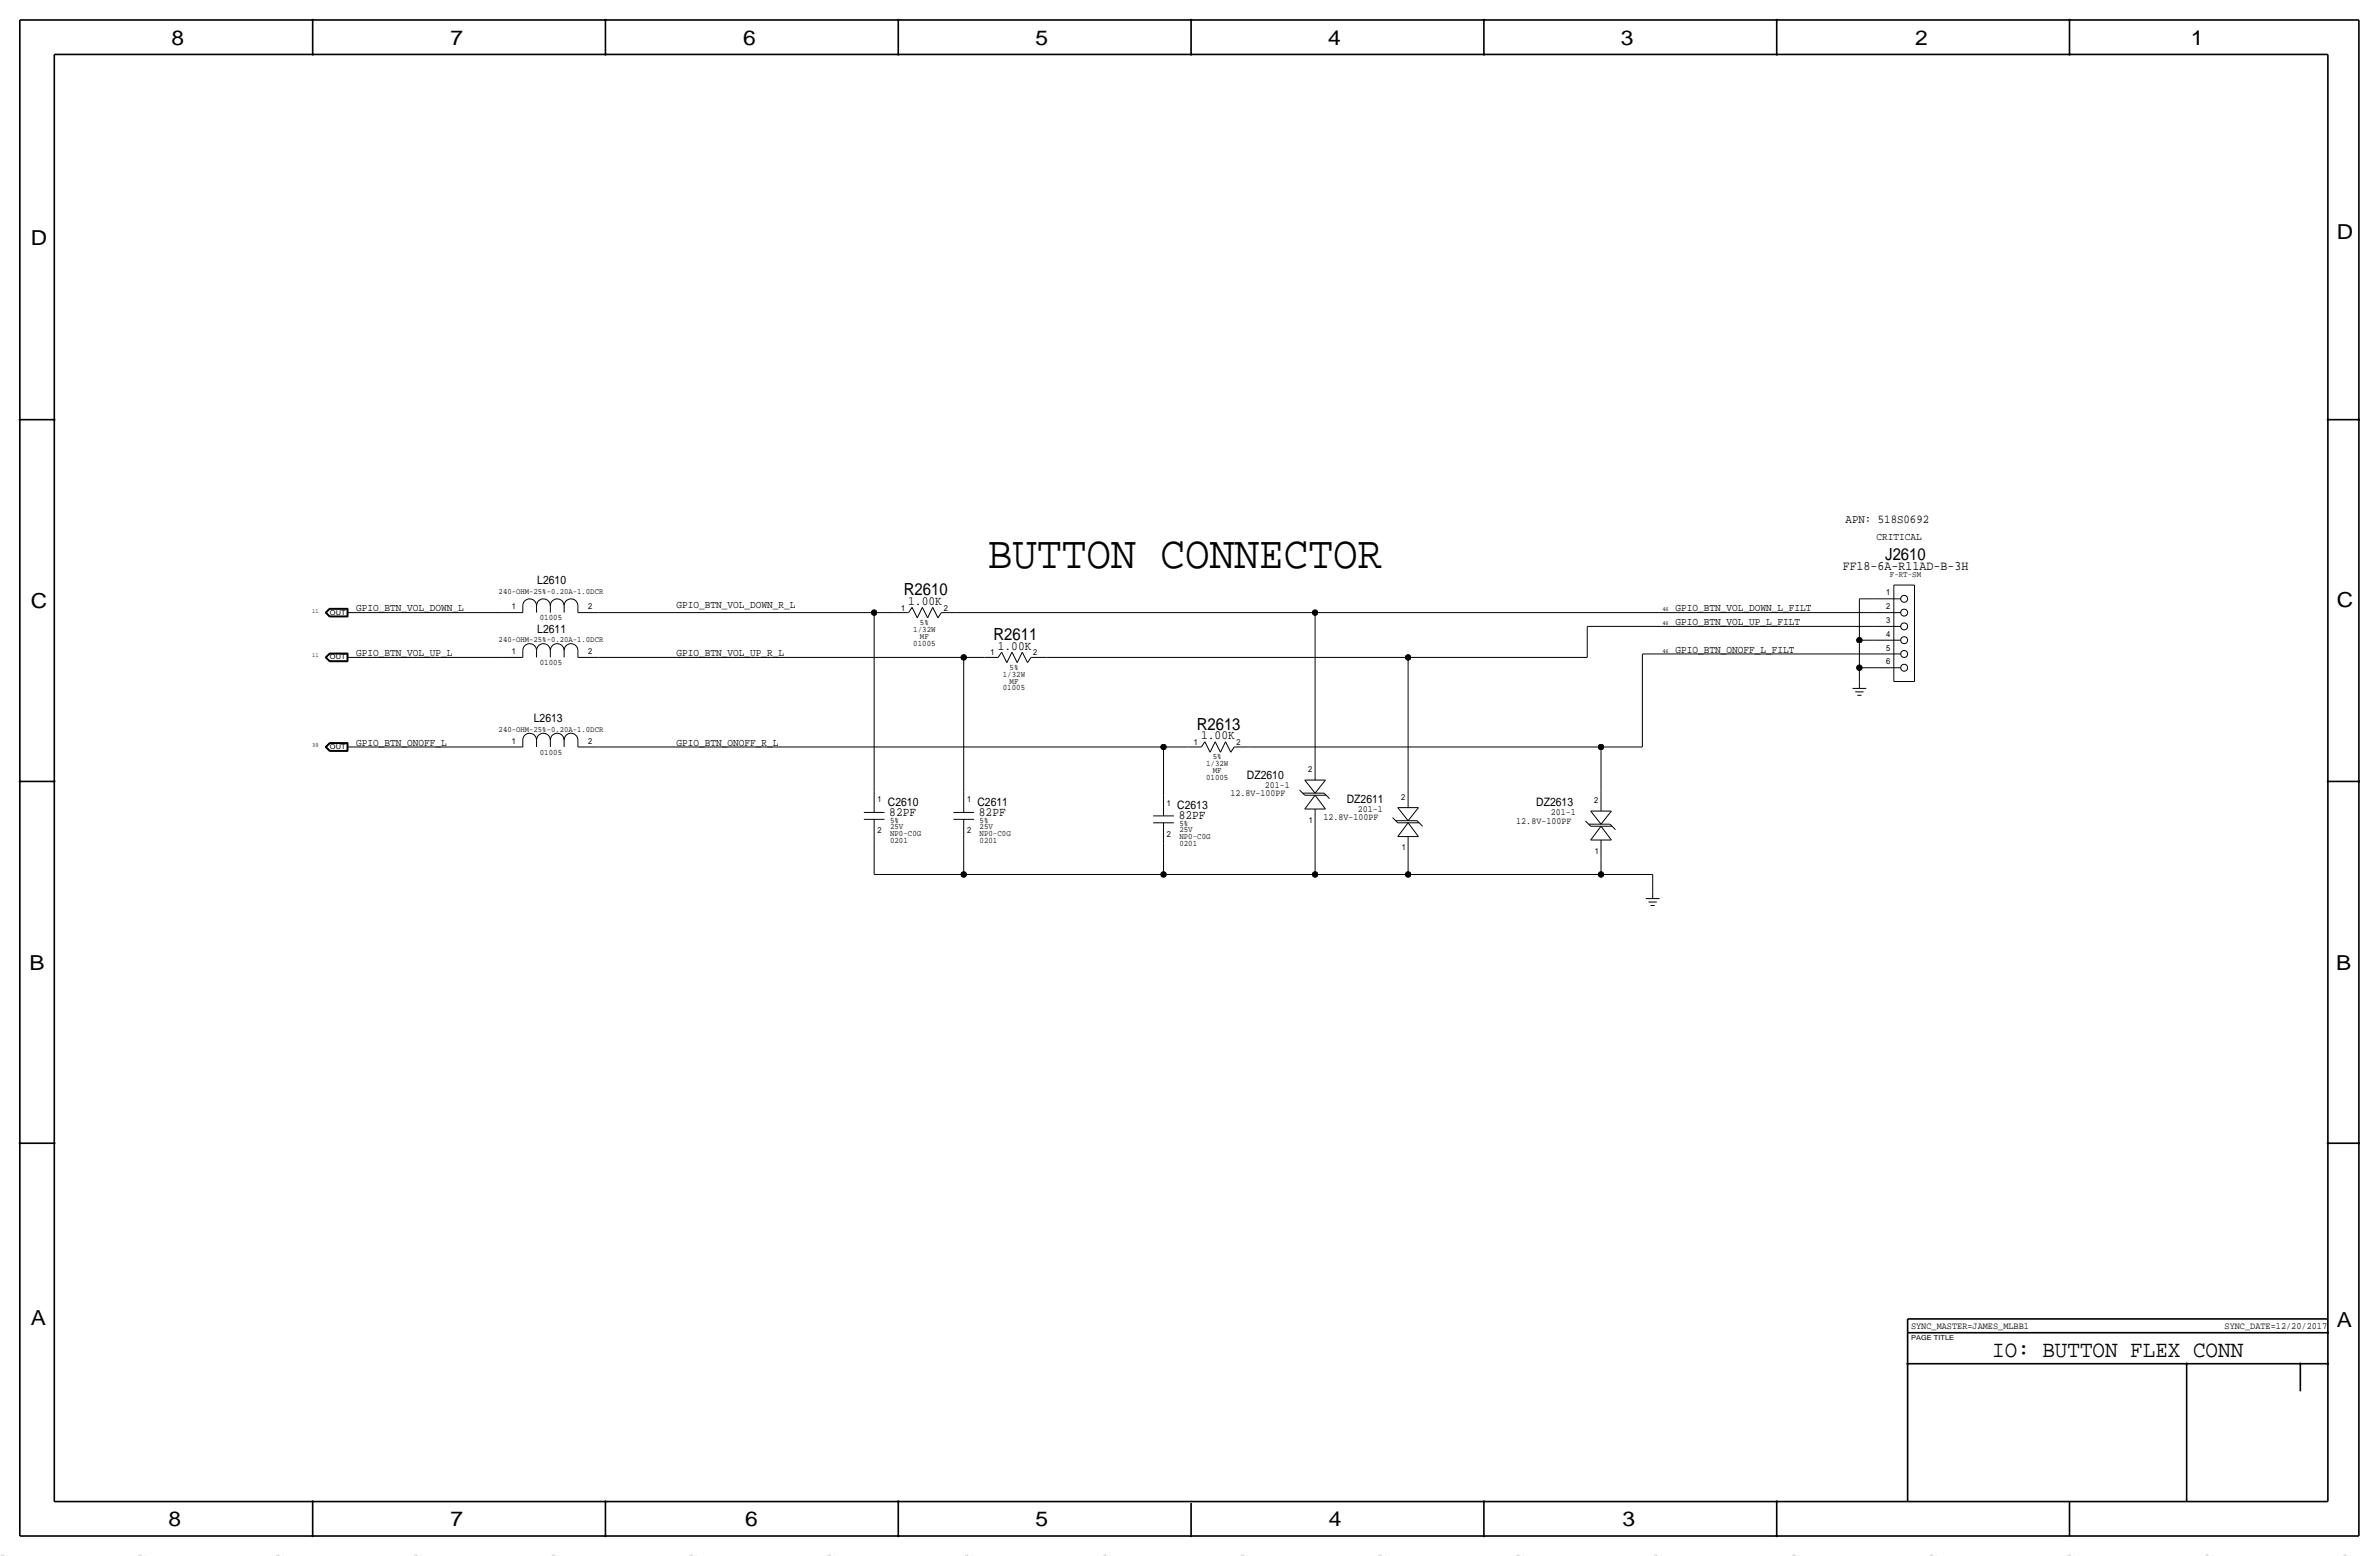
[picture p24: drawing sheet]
<svg xmlns="http://www.w3.org/2000/svg" width="877mm" height="574mm" viewBox="0 0 877 574" stroke-linecap="round" stroke-linejoin="round" font-family="sans-serif">
<defs><g id="words">
<text font-size="17" x="364.2" y="209.3">BUTTON CONNECTOR</text>
<text font-size="8.6" x="734.5" y="500.1">IO: BUTTON FLEX CONN</text>
<g font-size="7.6">
<text x="63.2" y="16.5">8</text>
<text x="166.1" y="16.5">7</text>
<text x="274" y="16.5">6</text>
<text x="381.7" y="16.5">5</text>
<text x="489.7" y="16.5">4</text>
<text x="597.6" y="16.5">3</text>
<text x="706.1" y="16.5">2</text>
<text x="807.7" y="16.5">1</text>
<text x="861.5" y="88.1">D</text>
<text x="11.4" y="90.4">D</text>
<text x="11.4" y="224.3">C</text>
<text x="861.5" y="223.8">C</text>
<text x="10.8" y="357.6">B</text>
<text x="861.3" y="357.4">B</text>
<text x="11.3" y="488.4">A</text>
<text x="861.5" y="489.2">A</text>
<text x="62.2" y="562.6">8</text>
<text x="166" y="562.6">7</text>
<text x="274.8" y="562.6">6</text>
<text x="381.7" y="562.6">5</text>
<text x="489.9" y="562.6">4</text>
<text x="598.1" y="562.6">3</text>
</g>
<g font-size="6.2">
<text x="695" y="206.2">J2610</text>
<text x="333.2" y="219.5">R2610</text>
<text x="366.2" y="236">R2611</text>
<text x="441.2" y="269">R2613</text>
</g>
<text font-size="4.8" x="679.3" y="210.1">FF18-6A-R11AD-B-3H</text>
<g font-size="4.7">
<text x="334.8" y="223">1.00K</text>
<text x="367.9" y="239.5">1.00K</text>
<text x="442.8" y="272.5">1.00K</text>
<text x="327.9" y="300.7">82PF</text>
<text x="360.9" y="300.7">82PF</text>
<text x="434.5" y="302">82PF</text>
</g>
<text font-size="4.4" x="680.4" y="192.8">APN: 518S0692</text>
<g font-size="4.3">
<text x="198.1" y="215.4">L2610</text>
<text x="198.1" y="233.2">L2611</text>
<text x="196.8" y="266.2">L2613</text>
<text x="459.7" y="287">DZ2610</text>
<text x="327.4" y="296.9">C2610</text>
<text x="360.4" y="296.9">C2611</text>
<text x="434" y="298.2">C2613</text>
<text x="496.5" y="295.9">DZ2611</text>
<text x="566.4" y="297.2">DZ2613</text>
</g>
<g font-size="3.9">
<text x="691.8" y="199.1">CRITICAL</text>
<text x="131.3" y="225.3">GPIO_BTN_VOL_DOWN_L</text>
<text x="249.4" y="224">GPIO_BTN_VOL_DOWN_R_L</text>
<text x="617.7" y="225.3">GPIO_BTN_VOL_DOWN_L_FILT</text>
<text x="617.7" y="230.4">GPIO_BTN_VOL_UP_L_FILT</text>
<text x="131.3" y="241.8">GPIO_BTN_VOL_UP_L</text>
<text x="249.4" y="241.8">GPIO_BTN_VOL_UP_R_L</text>
<text x="617.7" y="240.5">GPIO_BTN_ONOFF_L_FILT</text>
<text x="131.3" y="274.8">GPIO_BTN_ONOFF_L</text>
<text x="249.4" y="274.8">GPIO_BTN_ONOFF_R_L</text>
</g>
<g font-size="3.5">
<text x="453.6" y="293.4">12.8V-100PF</text>
<text x="466.3" y="290.3">201-1</text>
<text x="500.6" y="299.2">201-1</text>
<text x="487.9" y="302.3">12.8V-100PF</text>
<text x="559" y="303.6">12.8V-100PF</text>
<text x="571.7" y="300.5">201-1</text>
<text x="704.5" y="490">SYNC_MASTER=JAMES_MLBB1</text>
<text x="820.1" y="490">SYNC_DATE=12/20/2017</text>
</g>
<g font-size="3.1">
<text x="696.7" y="212.9">F-RT-SM</text>
<text x="695.4" y="219.5">1</text>
<text x="188.7" y="224.5">1</text>
<text x="216.9" y="224.5">2</text>
<text x="332.2" y="225">1</text>
<text x="347.9" y="225">2</text>
<text x="695.4" y="224.5">2</text>
<text x="199" y="228.6">01005</text>
<text x="336.7" y="232.9">1/32W</text>
<text x="339.2" y="230.4">5%</text>
<text x="695.4" y="229.6">3</text>
<text x="336.7" y="238">01005</text>
<text x="339.2" y="235.5">MF</text>
<text x="695.4" y="239.8">5</text>
<text x="695.4" y="234.7">4</text>
<text x="188.7" y="241">1</text>
<text x="199" y="245.1">01005</text>
<text x="216.9" y="241">2</text>
<text x="365.2" y="241.6">1</text>
<text x="380.9" y="241.6">2</text>
<text x="695.4" y="244.9">6</text>
<text x="369.7" y="249.4">1/32W</text>
<text x="372.2" y="252">MF</text>
<text x="372.2" y="246.9">5%</text>
<text x="369.7" y="254.5">01005</text>
<text x="188.7" y="274.1">1</text>
<text x="216.9" y="274.1">2</text>
<text x="440.1" y="274.6">1</text>
<text x="455.9" y="274.6">2</text>
<text x="199" y="278.1">01005</text>
<text x="447.1" y="279.9">5%</text>
<text x="444.6" y="282.4">1/32W</text>
<text x="444.6" y="287.5">01005</text>
<text x="447.1" y="285">MF</text>
<text x="482.3" y="284.7">2</text>
<text x="323.5" y="295.7">1</text>
<text x="356.6" y="295.7">1</text>
<text x="430.2" y="296.9">1</text>
<text x="516.6" y="294.9">2</text>
<text x="587.7" y="296.2">2</text>
<text x="328.1" y="305.6">25V</text>
<text x="328.1" y="303.3">5%</text>
<text x="361.1" y="305.6">25V</text>
<text x="361.1" y="303.3">5%</text>
<text x="434.8" y="304.5">5%</text>
<text x="482.5" y="303.3">1</text>
<text x="323.5" y="307.1">2</text>
<text x="328.1" y="310.6">0201</text>
<text x="328.1" y="308.1">NP0-C0G</text>
<text x="356.6" y="307.1">2</text>
<text x="361.1" y="310.6">0201</text>
<text x="361.1" y="308.1">NP0-C0G</text>
<text x="430.2" y="308.4">2</text>
<text x="434.8" y="306.8">25V</text>
<text x="434.8" y="311.9">0201</text>
<text x="434.8" y="309.4">NP0-C0G</text>
<text x="516.8" y="313.4">1</text>
<text x="588" y="314.7">1</text>
</g>
<g font-size="3">
<text x="183.8" y="218.9">240-OHM-25%-0.20A-1.0DCR</text>
<text x="183.8" y="236.7">240-OHM-25%-0.20A-1.0DCR</text>
<text x="183.8" y="269.7">240-OHM-25%-0.20A-1.0DCR</text>
</g>
<g font-size="2.8" fill="#b6b6b4">
<text x="0" y="573.5" transform="rotate(45 0 573.5)">=</text>
<text x="101.6" y="573.5" transform="rotate(45 101.6 573.5)">=</text>
<text x="152.4" y="573.5" transform="rotate(45 152.4 573.5)">=</text>
<text x="203.2" y="573.5" transform="rotate(45 203.2 573.5)">=</text>
<text x="355.6" y="573.5" transform="rotate(45 355.6 573.5)">=</text>
<text x="406.4" y="573.5" transform="rotate(45 406.4 573.5)">=</text>
<text x="457.2" y="573.5" transform="rotate(45 457.2 573.5)">=</text>
<text x="609.6" y="573.5" transform="rotate(45 609.6 573.5)">=</text>
<text x="660.4" y="573.5" transform="rotate(45 660.4 573.5)">=</text>
<text x="711.2" y="573.5" transform="rotate(45 711.2 573.5)">=</text>
<text x="863.6" y="573.5" transform="rotate(45 863.6 573.5)">=</text>
</g>
<g font-size="2.5">
<text x="121.6" y="226.6">OUT</text>
<text x="121.6" y="243.1">OUT</text>
<text x="121.6" y="276.1">OUT</text>
<text x="704.5" y="493.8">PAGE TITLE</text>
</g>
<g font-size="2.3">
<text x="115.1" y="225.8">11</text>
<text x="612.9" y="225.3">46</text>
<text x="612.9" y="230.4">46</text>
<text x="115.1" y="242.3">11</text>
<text x="612.9" y="240.5">46</text>
<text x="115.1" y="275.3">39</text>
</g>
</g></defs>
<g fill="none" stroke="#000" stroke-width=".6" stroke-linecap="butt">
<path d="M7.3 7.4v558.8zM7.3 7.4h862.3zM115.3 7.4v12.7zM223.2 7.4v12.7zM331.2 7.4v12.7zM439.1 7.4v12.7zM547.1 7.4v12.7zM655 7.4v12.7zM763 7.4v12.7zM869.6 7.4v558.8zM20 20.1v533.4zM20 20.1h838.2z"/>
<path d="M858.2 20.1v533.4zM7.3 154.7h12.7zM858.2 154.7h11.4zM7.3 288h12.7zM858.2 288h11.4zM7.3 421.4h12.7zM858.2 421.4h11.4zM703.3 491.2h154.9zM703.3 486.2h154.9zM703.3 486.2v5zM703.3 491.2v62.3zM703.3 502.7h154.9z"/>
<path d="M806.1 502.7v50.8zM848.1 502.7v10.1zM20 553.5h838.2zM115.3 553.5v12.7zM223.2 553.5v12.7zM331.2 553.5v12.7zM439.1 554v12.2zM547.1 553.5v12.7zM655 553.5v12.7zM763 553.5v12.7zM7.3 566.2h862.3z"/>
</g>
<g fill="none" stroke="#000" stroke-width=".37">
<path d="M698.2 215.6h7.6zM698.2 215.6v35.6zM705.8 215.6v35.6zM119.9 225.8l1.6 1.6zM119.9 225.8l1.6-1.6zM120 225.8l1.5 1.5zM120 225.8l1.5-1.5zM120.2 225.8l1.4-1.4zM120.2 225.8l1.4 1.4zM120.3 225.8l1.3-1.3zM120.3 225.8l1.3 1.3zM121.5 224.2h6.8z"/>
<path d="M121.5 227.4h6.8zM121.5 224.3h6.7zM121.5 227.3h6.7zM121.6 227.2h6.5zM121.6 224.4h6.5zM121.6 224.5h6.4zM121.6 227.1h6.4zM128 224.5v2.6zM128 225.8h2.5zM128.1 224.4v2.8zM128.2 224.3v3zM128.3 224.2v3.2z"/>
<path d="M130.5 225.8h54.6zM185.1 225.8h7.6zM192.7 239.8v2.5zM192.7 223.3v2.5zM192.7 239.8a2.54 2.54 0 0 1 2.6-2.5 2.54 2.54 0 0 1 2.5 2.5 2.54 2.54 0 0 1 2.6-2.5 2.54 2.54 0 0 1 2.5 2.5 2.54 2.54 0 0 1 2.5-2.5 2.54 2.54 0 0 1 2.6 2.5 2.54 2.54 0 0 1 2.5-2.5 2.54 2.54 0 0 1 2.6 2.5M192.7 223.3a2.54 2.54 0 0 1 2.6-2.6 2.54 2.54 0 0 1 2.5 2.6 2.54 2.54 0 0 1 2.6-2.6 2.54 2.54 0 0 1 2.5 2.6 2.54 2.54 0 0 1 2.5-2.6 2.54 2.54 0 0 1 2.6 2.6 2.54 2.54 0 0 1 2.5-2.6 2.54 2.54 0 0 1 2.6 2.6M197.8 239.8v2.5zM197.8 223.3v2.5zM202.9 239.8v2.5zM202.9 223.3v2.5zM208 239.8v2.5zM208 223.3v2.5z"/>
<path d="M213.1 239.8v2.5zM213.1 223.3v2.5zM213.1 225.8h7.6zM220.7 225.8h101.6zM322.3 225.8h7.6zM322.3 225.8v66zM329.9 225.8h5.1zM336.2 223.9l2 3.8zM336.2 223.9l-1.2 1.9zM340.1 223.9l-1.9 3.8zM340.1 223.9l1.9 3.8zM343.9 223.9l-1.9 3.8z"/>
<path d="M343.9 223.9l1.9 3.8zM347.1 225.8h5.7zM347.1 225.8l-1.3 1.9zM352.8 225.8h132zM484.8 225.8v54.6zM484.8 225.8h205.8zM585.2 230.9v11.4zM585.2 230.9h105.4zM685.5 236v10.1zM685.5 220.7v15.3zM685.5 236h5.1zM685.5 220.7h5.1z"/>
<path d="M690.6 225.8h10.1zM690.6 230.9h10.1zM690.6 236h10.1zM690.6 220.7h10.1zM119.9 242.3l1.6 1.6zM119.9 242.3l1.6-1.6zM120 242.3l1.5 1.5zM120 242.3l1.5-1.5zM120.2 242.3l1.4-1.4zM120.2 242.3l1.4 1.4zM120.3 242.3l1.3-1.3zM120.3 242.3l1.3 1.3z"/>
<path d="M121.5 240.7h6.8zM121.5 243.9h6.8zM121.5 240.8h6.7zM121.5 243.8h6.7zM121.6 243.7h6.5zM121.6 240.9h6.5zM121.6 241h6.4zM121.6 243.6h6.4zM128 241v2.6zM128 242.3h2.5zM128.1 240.9v2.8zM128.2 240.8v3z"/>
<path d="M128.3 240.7v3.2zM130.5 242.3h54.6zM185.1 242.3h7.6zM213.1 242.3h7.6zM220.7 242.3h134.6zM355.3 242.3h7.6zM355.3 242.3v49.5zM362.9 242.3h5.1zM369.3 240.4l1.9 3.8zM369.3 240.4l-1.3 1.9zM373.1 240.4l-1.9 3.8zM373.1 240.4l1.9 3.8z"/>
<path d="M376.9 240.4l-1.9 3.8zM376.9 240.4l1.9 3.8zM380.1 242.3h5.7zM380.1 242.3l-1.3 1.9zM385.8 242.3h133.3zM519.1 242.3h66.1zM519.1 242.3v48.3zM605.5 241v34.3zM605.5 241h85.1zM683 253.7h5zM684 255h3zM684.7 256.3h1.6z"/>
<path d="M685.5 246.1v5.1zM685.5 251.2v2.5zM685.5 246.1h5.1zM690.6 241h10.1zM690.6 246.1h10.1zM698.2 251.2h7.6zM119.9 275.3l1.6 1.6zM119.9 275.3l1.6-1.5zM120 275.3l1.5 1.5zM120.2 275.3l1.4 1.4zM120.3 275.3l1.3-1.2zM120.3 275.3l1.3 1.3z"/>
<path d="M121.5 273.8h6.8zM121.5 276.9h6.8zM121.5 273.9h6.7zM121.5 273.9l-1.5 1.4zM121.5 276.8h6.7zM121.6 276.7h6.5zM121.6 274l-1.4 1.3zM121.6 274h6.5zM121.6 274.1h6.4zM121.6 276.6h6.4zM128 274.1v2.5zM128 275.3h2.5z"/>
<path d="M128.1 274v2.7zM128.2 273.9v2.9zM128.3 273.8v3.1zM130.5 275.3h54.6zM185.1 275.3h7.6zM192.7 272.8v2.5zM192.7 272.8a2.54 2.54 0 0 1 2.6-2.5 2.54 2.54 0 0 1 2.5 2.5 2.54 2.54 0 0 1 2.6-2.5 2.54 2.54 0 0 1 2.5 2.5 2.54 2.54 0 0 1 2.5-2.5 2.54 2.54 0 0 1 2.6 2.5 2.54 2.54 0 0 1 2.5-2.5 2.54 2.54 0 0 1 2.6 2.5M197.8 272.8v2.5zM202.9 272.8v2.5zM208 272.8v2.5zM213.1 272.8v2.5zM213.1 275.3h7.6z"/>
<path d="M220.7 275.3h208.3zM429 275.3v17.8zM429 275.3h8.8zM437.8 275.3h5.1zM444.2 273.4l1.9 3.9zM444.2 273.4l-1.3 1.9zM448 273.4l-1.9 3.9zM448 273.4l1.9 3.9zM451.8 273.4l-1.9 3.9zM451.8 273.4l1.9 3.9zM455 275.3l-1.3 2zM455 275.3h5.7z"/>
<path d="M460.7 275.3h129.5zM590.2 275.3h15.3zM590.2 275.3v16.5zM318.5 299.5h7.6zM322.3 291.8v7.7zM351.5 299.5h7.6zM355.3 291.8v7.7zM429 293.1v7.6zM479.1 291.2l1.9 1.9zM480.3 292.4h7.8zM481 298.2h7.6zM481 287.5h7.6z"/>
<path d="M481 293.1h7.9zM481 287.5l3.8 4.9zM484.8 280.4v7.1zM484.8 298.2v7.6zM484.8 293.1l3.8 5.1zM484.8 293.1l-3.8 5.1zM488.1 292.4l2.1 2zM488.6 287.5l-3.8 4.9zM515.3 297.7h7.6zM515.3 297.7l3.8 4.8zM519.1 290.6v7.1zM522.9 297.7l-3.8 4.8z"/>
<path d="M586.4 299h7.7zM586.4 299l3.8 4.8zM590.2 291.8v7.2zM594.1 299l-3.9 4.8zM318.5 302h7.6zM322.3 309.6v12.7zM322.3 302v7.6zM351.5 302h7.6zM355.3 309.6v12.7zM355.3 302v7.6zM425.1 303.3h7.7zM425.1 300.7h7.7z"/>
<path d="M429 310.9v11.4zM429 303.3v7.6zM484.8 305.8v16.5zM513.4 301.3l1.9 2zM514.6 302.5h7.8zM515.3 308.4h7.6zM515.3 303.3h7.9zM519.1 303.3l3.8 5.1zM519.1 303.3l-3.8 5.1zM519.1 316v6.3zM519.1 308.4v7.6zM522.4 302.5l2.1 2z"/>
<path d="M584.5 302.6l1.9 1.9zM585.7 303.8h7.8zM586.4 309.6h7.7zM586.4 304.5h7.9zM590.2 304.5l3.9 5.1zM590.2 304.5l-3.8 5.1zM590.2 317.2v5.1zM590.2 309.6v7.6zM593.5 303.8l2.1 2zM322.3 322.3h33zM355.3 322.3h73.7zM429 322.3h55.8z"/>
<path d="M484.8 322.3h34.3zM519.1 322.3h71.1zM590.2 322.3h19.1zM606.8 331.2h5zM607.8 332.5h3zM608.5 333.8h1.6zM609.3 322.3v6.4zM609.3 328.7v2.5z"/>
<circle cx="702" cy="225.8" r="1.28"/>
<circle cx="702" cy="236" r="1.28"/>
<circle cx="702" cy="220.7" r="1.28"/>
<circle cx="702" cy="230.9" r="1.28"/>
<circle cx="702" cy="241.1" r="1.28"/>
<circle cx="702" cy="246.1" r="1.28"/>
</g>
<g fill="#000" stroke="#000" stroke-width=".37">
<path d="M115.1 7.2h.4v.3h-.4zM115.1 19.9h.4v.3h-.4zM223 7.2h.4v.3h-.4zM223 19.9h.4v.3h-.4zM331 19.9h.4v.3h-.4zM331 7.2h.4v.3h-.4zM438.9 7.2h.4v.3h-.4zM438.9 19.9h.4v.3h-.4zM546.9 7.2h.4v.3h-.4zM546.9 19.9h.4v.3h-.4zM654.8 19.9h.4v.3h-.4zM654.8 7.2h.4v.3h-.4z"/>
<path d="M762.8 19.9h.4v.3h-.4zM762.8 7.2h.4v.3h-.4zM7.1 154.5h.4v.4h-.4zM19.8 154.5h.4v.4h-.4zM858 154.5h.4v.4h-.4zM869.5 154.5h.3v.4h-.3zM7.1 287.9h.4v.3h-.4zM19.8 287.9h.4v.3h-.4zM858 287.9h.4v.3h-.4zM869.5 287.9h.3v.3h-.3zM7.1 421.2h.4v.4h-.4zM19.8 421.2h.4v.4h-.4z"/>
<path d="M858 421.2h.4v.4h-.4zM869.5 421.2h.3v.4h-.3zM858 491.1h.4v.3h-.4zM703.1 502.5h.4v.3h-.4zM806 502.5h.3v.3h-.3zM847.9 502.5h.3v.3h-.3zM858 502.5h.4v.3h-.4zM115.1 553.3h.4v.3h-.4zM223 553.3h.4v.3h-.4zM331 553.3h.4v.3h-.4zM546.9 553.3h.4v.3h-.4zM654.8 553.3h.4v.3h-.4z"/>
<path d="M115.1 566h.4v.3h-.4zM223 566h.4v.3h-.4zM331 566h.4v.3h-.4zM438.9 566h.4v.3h-.4zM546.9 566h.4v.3h-.4zM654.8 566h.4v.3h-.4z"/>
<circle cx="322.3" cy="225.8" r="1.02"/>
<circle cx="484.8" cy="225.8" r="1.02"/>
<circle cx="685.5" cy="236" r="1.02"/>
<circle cx="355.3" cy="242.3" r="1.02"/>
<circle cx="519.1" cy="242.3" r="1.02"/>
<circle cx="685.5" cy="246.1" r="1.02"/>
<circle cx="429" cy="275.3" r="1.02"/>
<circle cx="590.2" cy="275.3" r="1.02"/>
<circle cx="355.3" cy="322.3" r="1.02"/>
<circle cx="429" cy="322.3" r="1.02"/>
<circle cx="484.8" cy="322.3" r="1.02"/>
<circle cx="519.1" cy="322.3" r="1.02"/>
<circle cx="590.2" cy="322.3" r="1.02"/>
</g>
<use href="#words"/>
</svg>
